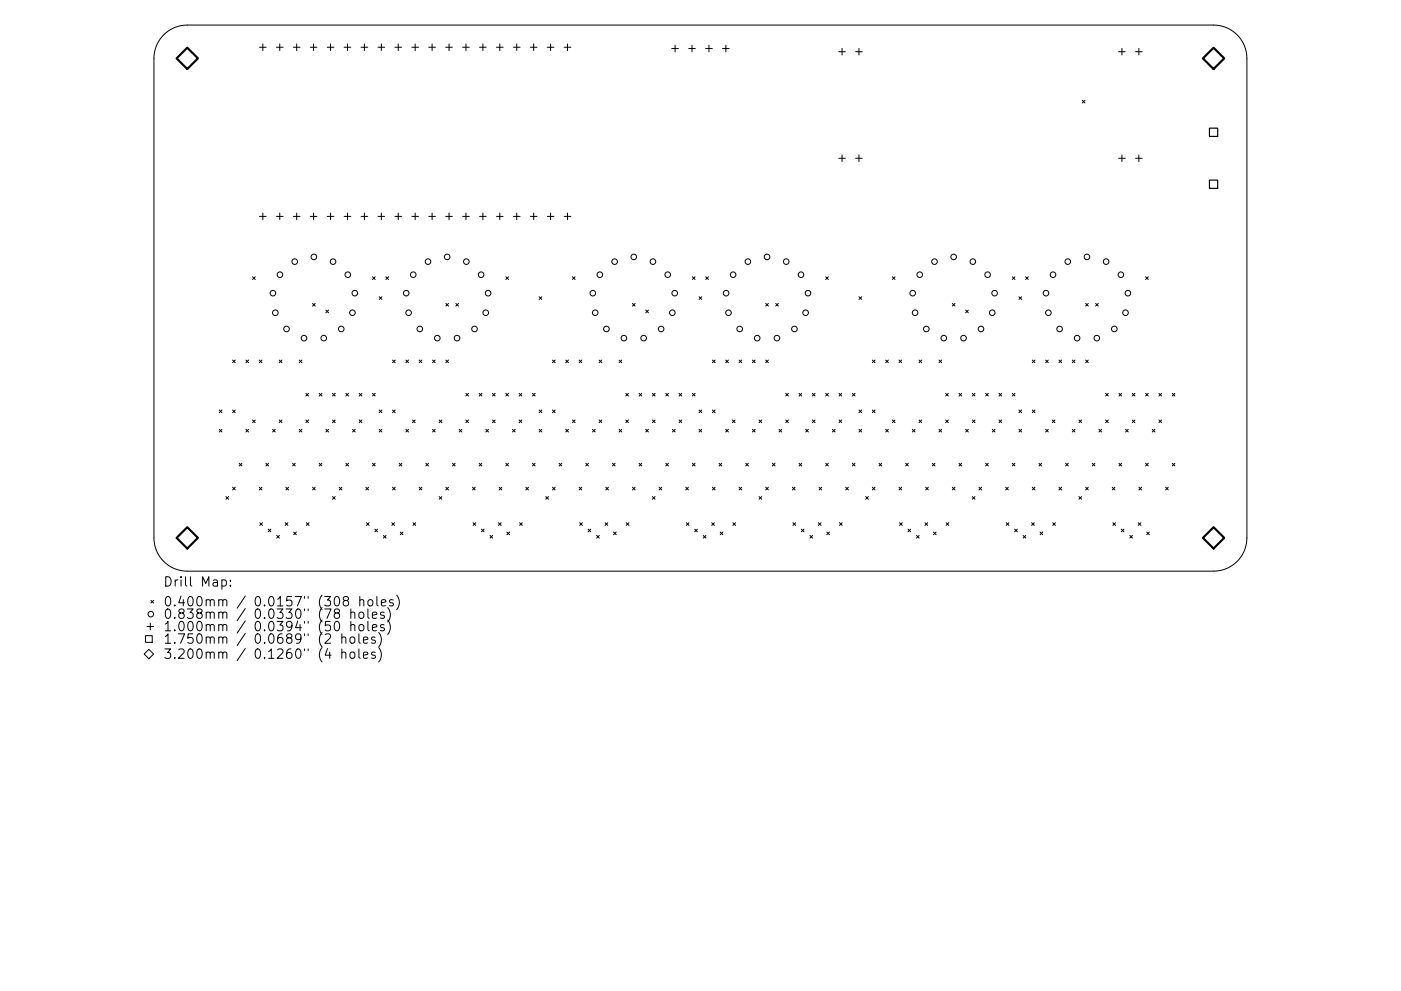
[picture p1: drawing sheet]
<svg xmlns="http://www.w3.org/2000/svg" width="297mm" height="210mm" viewBox="0 0 297 210" stroke-linecap="round" stroke-linejoin="round" font-family="sans-serif">
<defs><g id="words">
<g font-size="2.8">
<text x="34.6" y="124.5">Drill Map:</text>
<text x="34.6" y="128.7">0.400mm / 0.0157&quot; (308 holes)</text>
<text x="34.6" y="131.3">0.838mm / 0.0330&quot; (78 holes)</text>
<text x="34.6" y="133.9">1.000mm / 0.0394&quot; (50 holes)</text>
<text x="34.6" y="136.6">1.750mm / 0.0689&quot; (2 holes)</text>
<text x="34.6" y="139.8">3.200mm / 0.1260&quot; (4 holes)</text>
</g>
</g></defs>
<g fill="none" stroke="#000" stroke-width=".21">
<path d="M34.7 7.4a7.1 7.1 0 0 1 5-2.1h217.6a7.1 7.1 0 0 1 7.1 7.1v101.7a7.1 7.1 0 0 1-7.1 7.1h-217.6a7.1 7.1 0 0 1-7.1-7.1v-101.7a7.1 7.1 0 0 1 2.1-5zM55 10h1.4M55.7 9.3v1.4M58.6 10h1.4M59.3 9.3v1.4M62.2 10h1.4M62.9 9.3v1.4M65.8 10h1.4M66.5 9.3v1.4M69.4 10h1.4M70.1 9.3v1.4M73 10h1.4"/>
<path d="M73.7 9.3v1.4M76.6 10h1.4M77.3 9.3v1.4M80.1 10h1.5M80.8 9.3v1.4M83.7 10h1.4M84.4 9.3v1.4M87.3 10h1.4M88 9.3v1.4M90.9 10h1.4M91.6 9.3v1.4M94.5 10h1.4"/>
<path d="M95.2 9.3v1.4M98.1 10h1.4M98.8 9.3v1.4M101.7 10h1.4M102.4 9.3v1.4M105.3 10h1.4M106 9.3v1.4M108.9 10h1.4M109.6 9.3v1.4M112.4 10h1.5M113.1 9.3v1.4M116 10h1.4"/>
<path d="M116.7 9.3v1.4M119.6 10h1.4M120.3 9.3v1.4M142.4 10.3h1.4M143.1 9.6v1.4M146 10.3h1.4M146.7 9.6v1.4M149.6 10.3h1.4M150.3 9.6v1.4M153.2 10.3h1.4M153.9 9.6v1.4M177.8 11h1.4"/>
<path d="M178.5 10.3v1.4M181.4 11h1.4M182.1 10.3v1.4M237.2 11h1.4M237.9 10.3v1.4M240.8 11h1.4M241.5 10.3v1.4M177.8 33.6h1.4M178.5 32.9v1.4M181.4 33.6h1.4M182.1 32.9v1.4M229.5 21.3l.5 .6"/>
<path d="M230 21.3l-.5 .6M237.2 33.6h1.4M237.9 32.9v1.4M240.8 33.6h1.4M241.5 32.9v1.4M53.6 58.7l.5 .6M54.1 58.7l-.5 .6M55 45.9h1.4M55.7 45.2v1.4M58.6 45.9h1.4M59.3 45.2v1.4M62.2 45.9h1.4"/>
<path d="M62.9 45.2v1.4M65.8 45.9h1.4M66.5 45.2v1.4M69.4 45.9h1.4M70.1 45.2v1.4M73 45.9h1.4M73.7 45.2v1.4M76.6 45.9h1.4M77.3 45.2v1.4M79 58.7l.5 .6M79.5 58.7l-.5 .6M80.1 45.9h1.5"/>
<path d="M80.8 45.2v1.4M81.8 58.7l.6 .6M82.4 58.7l-.6 .6M83.7 45.9h1.4M84.4 45.2v1.4M87.3 45.9h1.4M88 45.2v1.4M90.9 45.9h1.4M91.6 45.2v1.4M94.5 45.9h1.4M95.2 45.2v1.4M98.1 45.9h1.4"/>
<path d="M98.8 45.2v1.4M101.7 45.9h1.4M102.4 45.2v1.4M105.3 45.9h1.4M106 45.2v1.4M107.2 58.7l.6 .6M107.8 58.7l-.6 .6M108.9 45.9h1.4M109.6 45.2v1.4M112.4 45.9h1.5M113.1 45.2v1.4M116 45.9h1.4"/>
<path d="M116.7 45.2v1.4M119.6 45.9h1.4M120.3 45.2v1.4M121.4 58.7l.5 .6M121.9 58.7l-.5 .6M146.8 58.7l.6 .6M147.4 58.7l-.6 .6M149.6 58.7l.6 .6M150.2 58.7l-.6 .6M175.1 58.7l.5 .6M175.6 58.7l-.5 .6M189.2 58.7l.6 .6"/>
<path d="M189.8 58.7l-.6 .6M214.6 58.7l.6 .6M215.2 58.7l-.6 .6M217.5 58.7l.5 .6M218 58.7l-.5 .6M242.9 58.7l.6 .6M243.5 58.7l-.6 .6M49.3 76.4l.6 .6M49.9 76.4l-.6 .6M52.1 76.4l.6 .6M52.7 76.4l-.6 .6M55 76.4l.5 .6"/>
<path d="M55.5 76.4l-.5 .6M59.2 76.4l.6 .6M59.8 76.4l-.6 .6M63.4 76.4l.6 .6M64 76.4l-.6 .6M66.3 64.4l.5 .5M66.8 64.4l-.5 .5M69.1 65.8l.6 .6M69.7 65.8l-.6 .6M80.4 63l.6 .5M81 63l-.6 .5M83.2 76.4l.6 .6"/>
<path d="M83.8 76.4l-.6 .6M86 76.4l.6 .6M86.6 76.4l-.6 .6M88.9 76.4l.5 .6M89.4 76.4l-.5 .6M91.7 76.4l.6 .6M92.3 76.4l-.6 .6M94.5 64.4l.6 .5M94.5 76.4l.6 .6M95.1 64.4l-.6 .5M95.1 76.4l-.6 .6M96.6 64.4l.6 .5"/>
<path d="M97.2 64.4l-.6 .5M114.3 63l.6 .5M114.9 63l-.6 .5M117.1 76.4l.6 .6M117.7 76.4l-.6 .6M120 76.4l.5 .6M120.5 76.4l-.5 .6M122.8 76.4l.6 .6M123.4 76.4l-.6 .6M127 76.4l.6 .6M127.6 76.4l-.6 .6M131.3 76.4l.5 .6"/>
<path d="M131.8 76.4l-.5 .6M134.1 64.4l.6 .5M134.7 64.4l-.6 .5M136.9 65.8l.6 .6M137.5 65.8l-.6 .6M148.2 63l.6 .5M148.8 63l-.6 .5M151 76.4l.6 .6M151.6 76.4l-.6 .6M153.9 76.4l.5 .6M154.4 76.4l-.5 .6M156.7 76.4l.6 .6"/>
<path d="M157.3 76.4l-.6 .6M159.5 76.4l.6 .6M160.1 76.4l-.6 .6M162.3 64.4l.6 .5M162.3 76.4l.6 .6M162.9 64.4l-.6 .5M162.9 76.4l-.6 .6M164.5 64.4l.5 .5M165 64.4l-.5 .5M182.1 63l.6 .5M182.7 63l-.6 .5M185 76.4l.5 .6"/>
<path d="M185.5 76.4l-.5 .6M187.8 76.4l.5 .6M188.3 76.4l-.5 .6M190.6 76.4l.6 .6M191.2 76.4l-.6 .6M194.8 76.4l.6 .6M195.4 76.4l-.6 .6M199.1 76.4l.6 .6M199.7 76.4l-.6 .6M201.9 64.4l.6 .5M202.5 64.4l-.6 .5M204.7 65.8l.6 .6"/>
<path d="M205.3 65.8l-.6 .6M216 63l.6 .5M216.6 63l-.6 .5M218.9 76.4l.5 .6M219.4 76.4l-.5 .6M221.7 76.4l.6 .6M222.3 76.4l-.6 .6M224.5 76.4l.6 .6M225.1 76.4l-.6 .6M227.3 76.4l.6 .6M227.9 76.4l-.6 .6M230.2 64.4l.5 .5"/>
<path d="M230.2 76.4l.5 .6M230.7 64.4l-.5 .5M230.7 76.4l-.5 .6M232.3 64.4l.6 .5M232.9 64.4l-.6 .5M46.5 87l.6 .6M46.5 91.1l.6 .6M47.1 87l-.6 .6M47.1 91.1l-.6 .6M49.3 87l.6 .6M49.9 87l-.6 .6M50.7 98.3l.6 .6"/>
<path d="M51.3 98.3l-.6 .6M52.1 91.1l.6 .6M52.7 91.1l-.6 .6M53.6 89.1l.5 .6M54.1 89.1l-.5 .6M56.4 98.3l.5 .6M56.9 98.3l-.5 .6M57.8 91.1l.6 .6M58.4 91.1l-.6 .6M59.2 89.1l.6 .6M59.8 89.1l-.6 .6M62 98.3l.6 .6"/>
<path d="M62.6 98.3l-.6 .6M63.4 91.1l.6 .6M64 91.1l-.6 .6M64.9 89.1l.5 .6M64.9 83.5l.5 .5M65.4 83.5l-.5 .5M65.4 89.1l-.5 .6M67.7 83.5l.5 .5M67.7 98.3l.5 .6M68.2 98.3l-.5 .6M68.2 83.5l-.5 .5M69.1 91.1l.6 .6"/>
<path d="M69.7 91.1l-.6 .6M70.5 89.1l.6 .6M70.5 83.5l.6 .5M71.1 83.5l-.6 .5M71.1 89.1l-.6 .6M73.3 83.5l.6 .5M73.3 98.3l.6 .6M73.9 83.5l-.6 .5M73.9 98.3l-.6 .6M74.7 91.1l.6 .6M75.3 91.1l-.6 .6M76.2 89.1l.5 .6"/>
<path d="M76.2 83.5l.5 .5M76.7 83.5l-.5 .5M76.7 89.1l-.5 .6M79 83.5l.5 .5M79 98.3l.5 .6M79.5 83.5l-.5 .5M79.5 98.3l-.5 .6M80.4 87l.6 .6M80.4 91.1l.6 .6M81 87l-.6 .6M81 91.1l-.6 .6M83.2 87l.6 .6"/>
<path d="M83.8 87l-.6 .6M84.6 98.3l.6 .6M85.2 98.3l-.6 .6M86 91.1l.6 .6M86.6 91.1l-.6 .6M87.5 89.1l.5 .6M88 89.1l-.5 .6M90.3 98.3l.6 .6M90.9 98.3l-.6 .6M91.7 91.1l.6 .6M92.3 91.1l-.6 .6M93.1 89.1l.6 .6"/>
<path d="M93.7 89.1l-.6 .6M95.9 98.3l.6 .6M96.5 98.3l-.6 .6M97.4 91.1l.5 .6M97.9 91.1l-.5 .6M98.8 83.5l.5 .5M98.8 89.1l.5 .6M99.3 83.5l-.5 .5M99.3 89.1l-.5 .6M101.6 83.5l.6 .5M101.6 98.3l.6 .6M102.2 83.5l-.6 .5"/>
<path d="M102.2 98.3l-.6 .6M103 91.1l.6 .6M103.6 91.1l-.6 .6M104.4 89.1l.6 .6M104.4 83.5l.6 .5M105 83.5l-.6 .5M105 89.1l-.6 .6M107.2 83.5l.6 .5M107.2 98.3l.6 .6M107.8 83.5l-.6 .5M107.8 98.3l-.6 .6M108.7 91.1l.5 .6"/>
<path d="M109.2 91.1l-.5 .6M110.1 89.1l.5 .6M110.1 83.5l.5 .5M110.6 83.5l-.5 .5M110.6 89.1l-.5 .6M112.9 83.5l.6 .5M112.9 98.3l.6 .6M113.5 98.3l-.6 .6M113.5 83.5l-.6 .5M114.3 87l.6 .6M114.3 91.1l.6 .6M114.9 87l-.6 .6"/>
<path d="M114.9 91.1l-.6 .6M117.1 87l.6 .6M117.7 87l-.6 .6M118.5 98.3l.6 .6M119.1 98.3l-.6 .6M120 91.1l.5 .6M120.5 91.1l-.5 .6M121.4 89.1l.5 .6M121.9 89.1l-.5 .6M124.2 98.3l.6 .6M124.8 98.3l-.6 .6M125.6 91.1l.6 .6"/>
<path d="M126.2 91.1l-.6 .6M127 89.1l.6 .6M127.6 89.1l-.6 .6M129.8 98.3l.6 .6M130.4 98.3l-.6 .6M131.3 91.1l.5 .6M131.8 91.1l-.5 .6M132.7 83.5l.5 .5M132.7 89.1l.5 .6M133.2 83.5l-.5 .5M133.2 89.1l-.5 .6M135.5 83.5l.6 .5"/>
<path d="M135.5 98.3l.6 .6M136.1 98.3l-.6 .6M136.1 83.5l-.6 .5M136.9 91.1l.6 .6M137.5 91.1l-.6 .6M138.3 83.5l.6 .5M138.3 89.1l.6 .6M138.9 83.5l-.6 .5M138.9 89.1l-.6 .6M141.2 83.5l.5 .5M141.2 98.3l.5 .6M141.7 83.5l-.5 .5"/>
<path d="M141.7 98.3l-.5 .6M142.6 91.1l.5 .6M143.1 91.1l-.5 .6M144 89.1l.5 .6M144 83.5l.5 .5M144.5 83.5l-.5 .5M144.5 89.1l-.5 .6M146.8 83.5l.6 .5M146.8 98.3l.6 .6M147.4 83.5l-.6 .5M147.4 98.3l-.6 .6M148.2 87l.6 .6"/>
<path d="M148.2 91.1l.6 .6M148.8 87l-.6 .6M148.8 91.1l-.6 .6M151 87l.6 .6M151.6 87l-.6 .6M152.5 98.3l.5 .6M153 98.3l-.5 .6M153.9 91.1l.5 .6M154.4 91.1l-.5 .6M155.3 89.1l.5 .6M155.8 89.1l-.5 .6M158.1 98.3l.6 .6"/>
<path d="M158.7 98.3l-.6 .6M159.5 91.1l.6 .6M160.1 91.1l-.6 .6M160.9 89.1l.6 .6M161.5 89.1l-.6 .6M163.8 98.3l.5 .6M164.3 98.3l-.5 .6M165.2 91.1l.5 .6M165.7 91.1l-.5 .6M166.6 89.1l.6 .6M166.6 83.5l.6 .5M167.2 83.5l-.6 .5"/>
<path d="M167.2 89.1l-.6 .6M169.4 83.5l.6 .5M169.4 98.3l.6 .6M170 83.5l-.6 .5M170 98.3l-.6 .6M170.8 91.1l.6 .6M171.4 91.1l-.6 .6M172.2 89.1l.6 .6M172.2 83.5l.6 .5M172.8 83.5l-.6 .5M172.8 89.1l-.6 .6M175.1 83.5l.5 .5"/>
<path d="M175.1 98.3l.5 .6M175.6 83.5l-.5 .5M175.6 98.3l-.5 .6M176.5 91.1l.5 .6M177 91.1l-.5 .6M177.9 83.5l.6 .5M177.9 89.1l.6 .6M178.5 83.5l-.6 .5M178.5 89.1l-.6 .6M180.7 83.5l.6 .5M180.7 98.3l.6 .6M181.3 98.3l-.6 .6"/>
<path d="M181.3 83.5l-.6 .5M182.1 91.1l.6 .6M182.1 87l.6 .6M182.7 87l-.6 .6M182.7 91.1l-.6 .6M185 87l.5 .6M185.5 87l-.5 .6M186.4 98.3l.5 .6M186.9 98.3l-.5 .6M187.8 91.1l.5 .6M188.3 91.1l-.5 .6M189.2 89.1l.6 .6"/>
<path d="M189.8 89.1l-.6 .6M192 98.3l.6 .6M192.6 98.3l-.6 .6M193.4 91.1l.6 .6M194 91.1l-.6 .6M194.8 89.1l.6 .6M195.4 89.1l-.6 .6M197.7 98.3l.5 .6M198.2 98.3l-.5 .6M199.1 91.1l.6 .6M199.7 91.1l-.6 .6M200.5 89.1l.6 .6"/>
<path d="M200.5 83.5l.6 .5M201.1 83.5l-.6 .5M201.1 89.1l-.6 .6M203.3 83.5l.6 .5M203.3 98.3l.6 .6M203.9 98.3l-.6 .6M203.9 83.5l-.6 .5M204.7 91.1l.6 .6M205.3 91.1l-.6 .6M206.1 89.1l.6 .6M206.1 83.5l.6 .5M206.7 83.5l-.6 .5"/>
<path d="M206.7 89.1l-.6 .6M209 83.5l.5 .5M209 98.3l.5 .6M209.5 83.5l-.5 .5M209.5 98.3l-.5 .6M210.4 91.1l.6 .6M211 91.1l-.6 .6M211.8 89.1l.6 .6M211.8 83.5l.6 .5M212.4 83.5l-.6 .5M212.4 89.1l-.6 .6M214.6 83.5l.6 .5"/>
<path d="M214.6 98.3l.6 .6M215.2 83.5l-.6 .5M215.2 98.3l-.6 .6M216 87l.6 .6M216 91.1l.6 .6M216.6 87l-.6 .6M216.6 91.1l-.6 .6M218.9 87l.5 .6M219.4 87l-.5 .6M220.3 98.3l.5 .6M220.8 98.3l-.5 .6M221.7 91.1l.6 .6"/>
<path d="M222.3 91.1l-.6 .6M223.1 89.1l.6 .6M223.7 89.1l-.6 .6M225.9 98.3l.6 .6M226.5 98.3l-.6 .6M227.3 91.1l.6 .6M227.9 91.1l-.6 .6M228.8 89.1l.5 .6M229.3 89.1l-.5 .6M231.6 98.3l.5 .6M232.1 98.3l-.5 .6M233 91.1l.6 .6"/>
<path d="M233.6 91.1l-.6 .6M234.4 83.5l.6 .5M234.4 89.1l.6 .6M235 83.5l-.6 .5M235 89.1l-.6 .6M237.2 83.5l.6 .5M237.2 98.3l.6 .6M237.8 83.5l-.6 .5M237.8 98.3l-.6 .6M238.6 91.1l.6 .6M239.2 91.1l-.6 .6M240.1 89.1l.5 .6"/>
<path d="M240.1 83.5l.5 .5M240.6 83.5l-.5 .5M240.6 89.1l-.5 .6M242.9 83.5l.6 .5M242.9 98.3l.6 .6M243.5 83.5l-.6 .5M243.5 98.3l-.6 .6M244.3 91.1l.6 .6M244.9 91.1l-.6 .6M245.7 89.1l.6 .6M245.7 83.5l.6 .5M246.3 83.5l-.6 .5"/>
<path d="M246.3 89.1l-.6 .6M248.5 83.5l.6 .5M248.5 98.3l.6 .6M249.1 98.3l-.6 .6M249.1 83.5l-.6 .5M47.9 105.4l.6 .5M48.5 105.4l-.6 .5M49.3 103.4l.6 .5M49.9 103.4l-.6 .5M55 103.4l.5 .5M55.1 110.9l.6 .6M55.5 103.4l-.5 .5"/>
<path d="M55.7 110.9l-.6 .6M56.9 112.3l.5 .5M57.4 112.3l-.5 .5M58.7 113.6l.5 .6M59.2 113.6l-.5 .6M60.5 110.9l.5 .6M60.6 103.4l.6 .5M61 110.9l-.5 .6M61.2 103.4l-.6 .5M62.3 112.9l.5 .5M62.8 112.9l-.5 .5M65 110.9l.5 .6"/>
<path d="M65.5 110.9l-.5 .6M66.3 103.4l.5 .5M66.8 103.4l-.5 .5M70.5 105.4l.6 .5M71.1 105.4l-.6 .5M71.9 103.4l.6 .5M72.5 103.4l-.6 .5M77.6 103.4l.5 .5M77.7 110.9l.6 .6M78.1 103.4l-.5 .5M78.3 110.9l-.6 .6M79.5 112.3l.5 .5"/>
<path d="M80 112.3l-.5 .5M81.3 113.6l.5 .6M81.8 113.6l-.5 .6M83.1 110.9l.5 .6M83.2 103.4l.6 .5M83.6 110.9l-.5 .6M83.8 103.4l-.6 .5M84.9 112.9l.5 .5M85.4 112.9l-.5 .5M87.6 110.9l.5 .6M88.1 110.9l-.5 .6M88.9 103.4l.5 .5"/>
<path d="M89.4 103.4l-.5 .5M93.1 105.4l.6 .5M93.7 105.4l-.6 .5M94.5 103.4l.6 .5M95.1 103.4l-.6 .5M100.2 103.4l.5 .5M100.3 110.9l.6 .6M100.7 103.4l-.5 .5M100.9 110.9l-.6 .6M102.1 112.3l.5 .5M102.6 112.3l-.5 .5M103.9 113.6l.6 .6"/>
<path d="M104.5 113.6l-.6 .6M105.7 110.9l.5 .6M105.8 103.4l.6 .5M106.2 110.9l-.5 .6M106.4 103.4l-.6 .5M107.5 112.9l.5 .5M108 112.9l-.5 .5M110.2 110.9l.5 .6M110.7 110.9l-.5 .6M111.5 103.4l.5 .5M112 103.4l-.5 .5M115.7 105.4l.6 .5"/>
<path d="M116.3 105.4l-.6 .5M117.1 103.4l.6 .5M117.7 103.4l-.6 .5M122.8 103.4l.6 .5M122.9 110.9l.6 .6M123.4 103.4l-.6 .5M123.5 110.9l-.6 .6M124.7 112.3l.6 .5M125.3 112.3l-.6 .5M126.5 113.6l.6 .6M127.1 113.6l-.6 .6M128.3 110.9l.6 .6"/>
<path d="M128.4 103.4l.6 .5M128.9 110.9l-.6 .6M129 103.4l-.6 .5M130.1 112.9l.6 .5M130.7 112.9l-.6 .5M132.8 110.9l.5 .6M133.3 110.9l-.5 .6M134.1 103.4l.6 .5M134.7 103.4l-.6 .5M138.3 105.4l.6 .5M138.9 105.4l-.6 .5M139.7 103.4l.6 .5"/>
<path d="M140.3 103.4l-.6 .5M145.4 103.4l.6 .5M145.5 110.9l.6 .6M146 103.4l-.6 .5M146.1 110.9l-.6 .6M147.3 112.3l.6 .5M147.9 112.3l-.6 .5M149.1 113.6l.6 .6M149.7 113.6l-.6 .6M150.9 110.9l.6 .6M151 103.4l.6 .5M151.5 110.9l-.6 .6"/>
<path d="M151.6 103.4l-.6 .5M152.7 112.9l.6 .5M153.3 112.9l-.6 .5M155.4 110.9l.6 .6M156 110.9l-.6 .6M156.7 103.4l.6 .5M157.3 103.4l-.6 .5M160.9 105.4l.6 .5M161.5 105.4l-.6 .5M162.3 103.4l.6 .5M162.9 103.4l-.6 .5M168 103.4l.6 .5"/>
<path d="M168.1 110.9l.6 .6M168.6 103.4l-.6 .5M168.7 110.9l-.6 .6M169.9 112.3l.6 .5M170.5 112.3l-.6 .5M171.7 113.6l.6 .6M172.3 113.6l-.6 .6M173.5 110.9l.6 .6M173.7 103.4l.5 .5M174.1 110.9l-.6 .6M174.2 103.4l-.5 .5M175.3 112.9l.6 .5"/>
<path d="M175.9 112.9l-.6 .5M178 110.9l.6 .6M178.6 110.9l-.6 .6M179.3 103.4l.6 .5M179.9 103.4l-.6 .5M183.5 105.4l.6 .5M184.1 105.4l-.6 .5M185 103.4l.5 .5M185.5 103.4l-.5 .5M190.6 103.4l.6 .5M190.7 110.9l.6 .6M191.2 103.4l-.6 .5"/>
<path d="M191.3 110.9l-.6 .6M192.5 112.3l.6 .5M193.1 112.3l-.6 .5M194.3 113.6l.6 .6M194.9 113.6l-.6 .6M196.1 110.9l.6 .6M196.3 103.4l.5 .5M196.7 110.9l-.6 .6M196.8 103.4l-.5 .5M197.9 112.9l.6 .5M198.5 112.9l-.6 .5M200.6 110.9l.6 .6"/>
<path d="M201.2 110.9l-.6 .6M201.9 103.4l.6 .5M202.5 103.4l-.6 .5M206.1 105.4l.6 .5M206.7 105.4l-.6 .5M207.6 103.4l.5 .5M208.1 103.4l-.5 .5M213.2 103.4l.6 .5M213.3 110.9l.6 .6M213.8 103.4l-.6 .5M213.9 110.9l-.6 .6M215.1 112.3l.6 .5"/>
<path d="M215.7 112.3l-.6 .5M216.9 113.6l.6 .6M217.5 113.6l-.6 .6M218.7 110.9l.6 .6M218.9 103.4l.5 .5M219.3 110.9l-.6 .6M219.4 103.4l-.5 .5M220.5 112.9l.6 .5M221.1 112.9l-.6 .5M223.2 110.9l.6 .6M223.8 110.9l-.6 .6M224.5 103.4l.6 .5"/>
<path d="M225.1 103.4l-.6 .5M228.8 105.4l.5 .5M229.3 105.4l-.5 .5M230.2 103.4l.5 .5M230.7 103.4l-.5 .5M235.8 103.4l.6 .5M235.9 110.9l.6 .6M236.4 103.4l-.6 .5M236.5 110.9l-.6 .6M237.7 112.3l.6 .5M238.3 112.3l-.6 .5M239.5 113.6l.6 .6"/>
<path d="M240.1 113.6l-.6 .6M241.3 110.9l.6 .6M241.5 103.4l.5 .5M241.9 110.9l-.6 .6M242 103.4l-.5 .5M243.1 112.9l.6 .5M243.7 112.9l-.6 .5M247.1 103.4l.6 .5M247.7 103.4l-.6 .5M30.9 134.9h1.4v1.4h-1.4zM31.2 132.9h1.4M31.6 137.8l1 1-1 1-1-1z"/>
<path d="M31.9 132.2v1.4M32 127.4l.6 .5M32.6 127.4l-.6 .5M47 123.1l.6-.1 .4 .4v.6l-.2 .3h-.8M48.9 124.2v.2M48.9 123.1v.2M71.1 131.9l.4-.1a1.25 1.25 0 0 1 0 2h-.2a1.33 1.33 0 0 1-.2-1.9zM71.2 130.1l-.3-.4 .1-.3 .2-.2 .6 .1 .2 .3-.1 .3-.9 .2-.1 .3v.4l.3 .4 .6-.1 .2-.3v-.4l-.4-.3M72.5 135.3a.5 .5 0 0 1 .8 .1v1.1M72.5 138.5a.5 .5 0 0 1 .8 .1v1.1M72.5 134.5v2M72.5 137.7v2"/>
<path d="M73.1 127.4l-.3-.4 .1-.3 .2-.1 .6 .1 .2 .2-.1 .3-.8 .3-.2 .3v.4l.3 .4 .6-.1 .2-.3v-.4l-.4-.4M74.3 135.3a.54 .54 0 0 1 .5-.2 .54 .54 0 0 1 .4 .4v.6a.54 .54 0 0 1-.5 .4 .54 .54 0 0 1-.5-.4zM74.3 138.5a.54 .54 0 0 1 .5-.2 .54 .54 0 0 1 .4 .4l-.1 .8a.54 .54 0 0 1-.5 .2 .54 .54 0 0 1-.4-.4zM74.4 130.1a.5 .5 0 0 1 .8 0v1.1M74.4 132.7a.5 .5 0 0 1 .8 .1v1M74.4 129.2v2M74.4 131.8v2M76.1 134.5v1.7l.3 .3M76.1 137.7v1.7l.3 .3M76.2 130.1a.54 .54 0 0 1 .5-.2 .54 .54 0 0 1 .4 .3v.6a.54 .54 0 0 1-.5 .4 .54 .54 0 0 1-.5-.4zM76.2 132.7a.54 .54 0 0 1 .5-.2 .54 .54 0 0 1 .4 .4v.6a.54 .54 0 0 1-.5 .4 .54 .54 0 0 1-.5-.4zM76.3 127.4l.3-.2 .4 .1 .1 1.3"/>
<path d="M76.3 126.6v2M77 135.8l1-.2-.1-.4-.6-.1-.3 .3 .1 1h.8M77 139l1-.2-.1-.4-.6-.1-.3 .3 .1 1h.8M78 129.2v1.7l.3 .3M78 131.8v1.8l.3 .2M78.1 127.4l.3-.2a.54 .54 0 0 1 .6 .4v.6a.54 .54 0 0 1-.5 .4 .54 .54 0 0 1-.5-.4zM79 130.5l.9-.2-.1-.3-.6-.1-.2 .2v1h.8M79 133.2l.9-.2-.1-.4-.6-.1-.2 .3v.9h.8M79.5 135.2l-.5-.1-.2 .3 .1 .3 .6 .2v.5h-.7M79.5 138.4l-.5-.1-.2 .3 .1 .3 .6 .2v.5h-.7M79.9 126.6v1.7l.3 .3M80.3 134.2a2.29 2.29 0 0 1 0 3"/>
<path d="M80.3 137.4a2.29 2.29 0 0 1 0 3M80.9 127.9l.9-.2-.1-.4-.6-.1-.2 .3 .1 1h.7M81.4 130l-.4-.1-.3 .2 .1 .3 .6 .2v.5h-.7M81.4 132.6l-.4-.1-.3 .3 .1 .3 .6 .2v.4h-.7M82.2 128.9a2.29 2.29 0 0 1 0 3.1M82.2 131.6a2.29 2.29 0 0 1 0 3M83.3 127.3l-.4-.1-.3 .3 .1 .3 .6 .2v.5h-.7M84.1 126.3a2.29 2.29 0 0 1 0 3"/>
<circle cx="59.4" cy="58.3" r=".59"/>
<circle cx="62.5" cy="55.5" r=".59"/>
<circle cx="66.5" cy="54.5" r=".59"/>
<circle cx="70.6" cy="55.5" r=".59"/>
<circle cx="73.7" cy="58.3" r=".59"/>
<circle cx="87.6" cy="58.3" r=".59"/>
<circle cx="90.7" cy="55.5" r=".59"/>
<circle cx="94.8" cy="54.5" r=".59"/>
<circle cx="98.9" cy="55.5" r=".59"/>
<circle cx="102" cy="58.3" r=".59"/>
<circle cx="127.2" cy="58.3" r=".59"/>
<circle cx="130.3" cy="55.5" r=".59"/>
<circle cx="134.4" cy="54.5" r=".59"/>
<circle cx="138.4" cy="55.5" r=".59"/>
<circle cx="141.6" cy="58.3" r=".59"/>
<circle cx="155.4" cy="58.3" r=".59"/>
<circle cx="158.6" cy="55.5" r=".59"/>
<circle cx="162.6" cy="54.5" r=".59"/>
<circle cx="166.7" cy="55.5" r=".59"/>
<circle cx="169.8" cy="58.3" r=".59"/>
<circle cx="195" cy="58.3" r=".59"/>
<circle cx="198.1" cy="55.5" r=".59"/>
<circle cx="202.2" cy="54.5" r=".59"/>
<circle cx="206.3" cy="55.5" r=".59"/>
<circle cx="209.4" cy="58.3" r=".59"/>
<circle cx="223.3" cy="58.3" r=".59"/>
<circle cx="226.4" cy="55.5" r=".59"/>
<circle cx="230.5" cy="54.5" r=".59"/>
<circle cx="234.5" cy="55.5" r=".59"/>
<circle cx="237.6" cy="58.3" r=".59"/>
<circle cx="57.9" cy="62.2" r=".59"/>
<circle cx="58.4" cy="66.4" r=".59"/>
<circle cx="60.7" cy="69.8" r=".59"/>
<circle cx="64.5" cy="71.7" r=".59"/>
<circle cx="68.6" cy="71.7" r=".59"/>
<circle cx="72.3" cy="69.8" r=".59"/>
<circle cx="74.7" cy="66.4" r=".59"/>
<circle cx="75.2" cy="62.2" r=".59"/>
<circle cx="86.1" cy="62.2" r=".59"/>
<circle cx="86.6" cy="66.4" r=".59"/>
<circle cx="89" cy="69.8" r=".59"/>
<circle cx="92.7" cy="71.7" r=".59"/>
<circle cx="96.9" cy="71.7" r=".59"/>
<circle cx="100.6" cy="69.8" r=".59"/>
<circle cx="103" cy="66.4" r=".59"/>
<circle cx="103.5" cy="62.2" r=".59"/>
<circle cx="125.7" cy="62.2" r=".59"/>
<circle cx="126.2" cy="66.4" r=".59"/>
<circle cx="128.6" cy="69.8" r=".59"/>
<circle cx="132.3" cy="71.7" r=".59"/>
<circle cx="136.5" cy="71.7" r=".59"/>
<circle cx="140.2" cy="69.8" r=".59"/>
<circle cx="142.5" cy="66.4" r=".59"/>
<circle cx="143.1" cy="62.2" r=".59"/>
<circle cx="153.9" cy="62.2" r=".59"/>
<circle cx="154.5" cy="66.4" r=".59"/>
<circle cx="156.8" cy="69.8" r=".59"/>
<circle cx="160.5" cy="71.7" r=".59"/>
<circle cx="164.7" cy="71.7" r=".59"/>
<circle cx="168.4" cy="69.8" r=".59"/>
<circle cx="170.8" cy="66.4" r=".59"/>
<circle cx="171.3" cy="62.2" r=".59"/>
<circle cx="193.5" cy="62.2" r=".59"/>
<circle cx="194" cy="66.4" r=".59"/>
<circle cx="196.4" cy="69.8" r=".59"/>
<circle cx="200.1" cy="71.7" r=".59"/>
<circle cx="204.3" cy="71.7" r=".59"/>
<circle cx="208" cy="69.8" r=".59"/>
<circle cx="210.4" cy="66.4" r=".59"/>
<circle cx="210.9" cy="62.2" r=".59"/>
<circle cx="221.8" cy="62.2" r=".59"/>
<circle cx="222.3" cy="66.4" r=".59"/>
<circle cx="224.7" cy="69.8" r=".59"/>
<circle cx="228.4" cy="71.7" r=".59"/>
<circle cx="232.5" cy="71.7" r=".59"/>
<circle cx="236.3" cy="69.8" r=".59"/>
<circle cx="238.6" cy="66.4" r=".59"/>
<circle cx="239.1" cy="62.2" r=".59"/>
<circle cx="32" cy="130.3" r=".59"/>
</g>
<path d="M256.4 27.2h1.8v1.7h-1.8zM256.4 38.2h1.8v1.8h-1.8z" fill="none" stroke="#000" stroke-width=".25"/>
<path d="M37.4 12.4l2.3-2.3 2.3 2.3-2.3 2.2zM255 12.4l2.3-2.3 2.3 2.3-2.3 2.2zM39.7 111.9l2.3 2.2-2.3 2.3-2.3-2.3zM257.3 111.9l2.3 2.2-2.3 2.3-2.3-2.3z" fill="none" stroke="#000" stroke-width=".45"/>
<use href="#words"/>
</svg>
